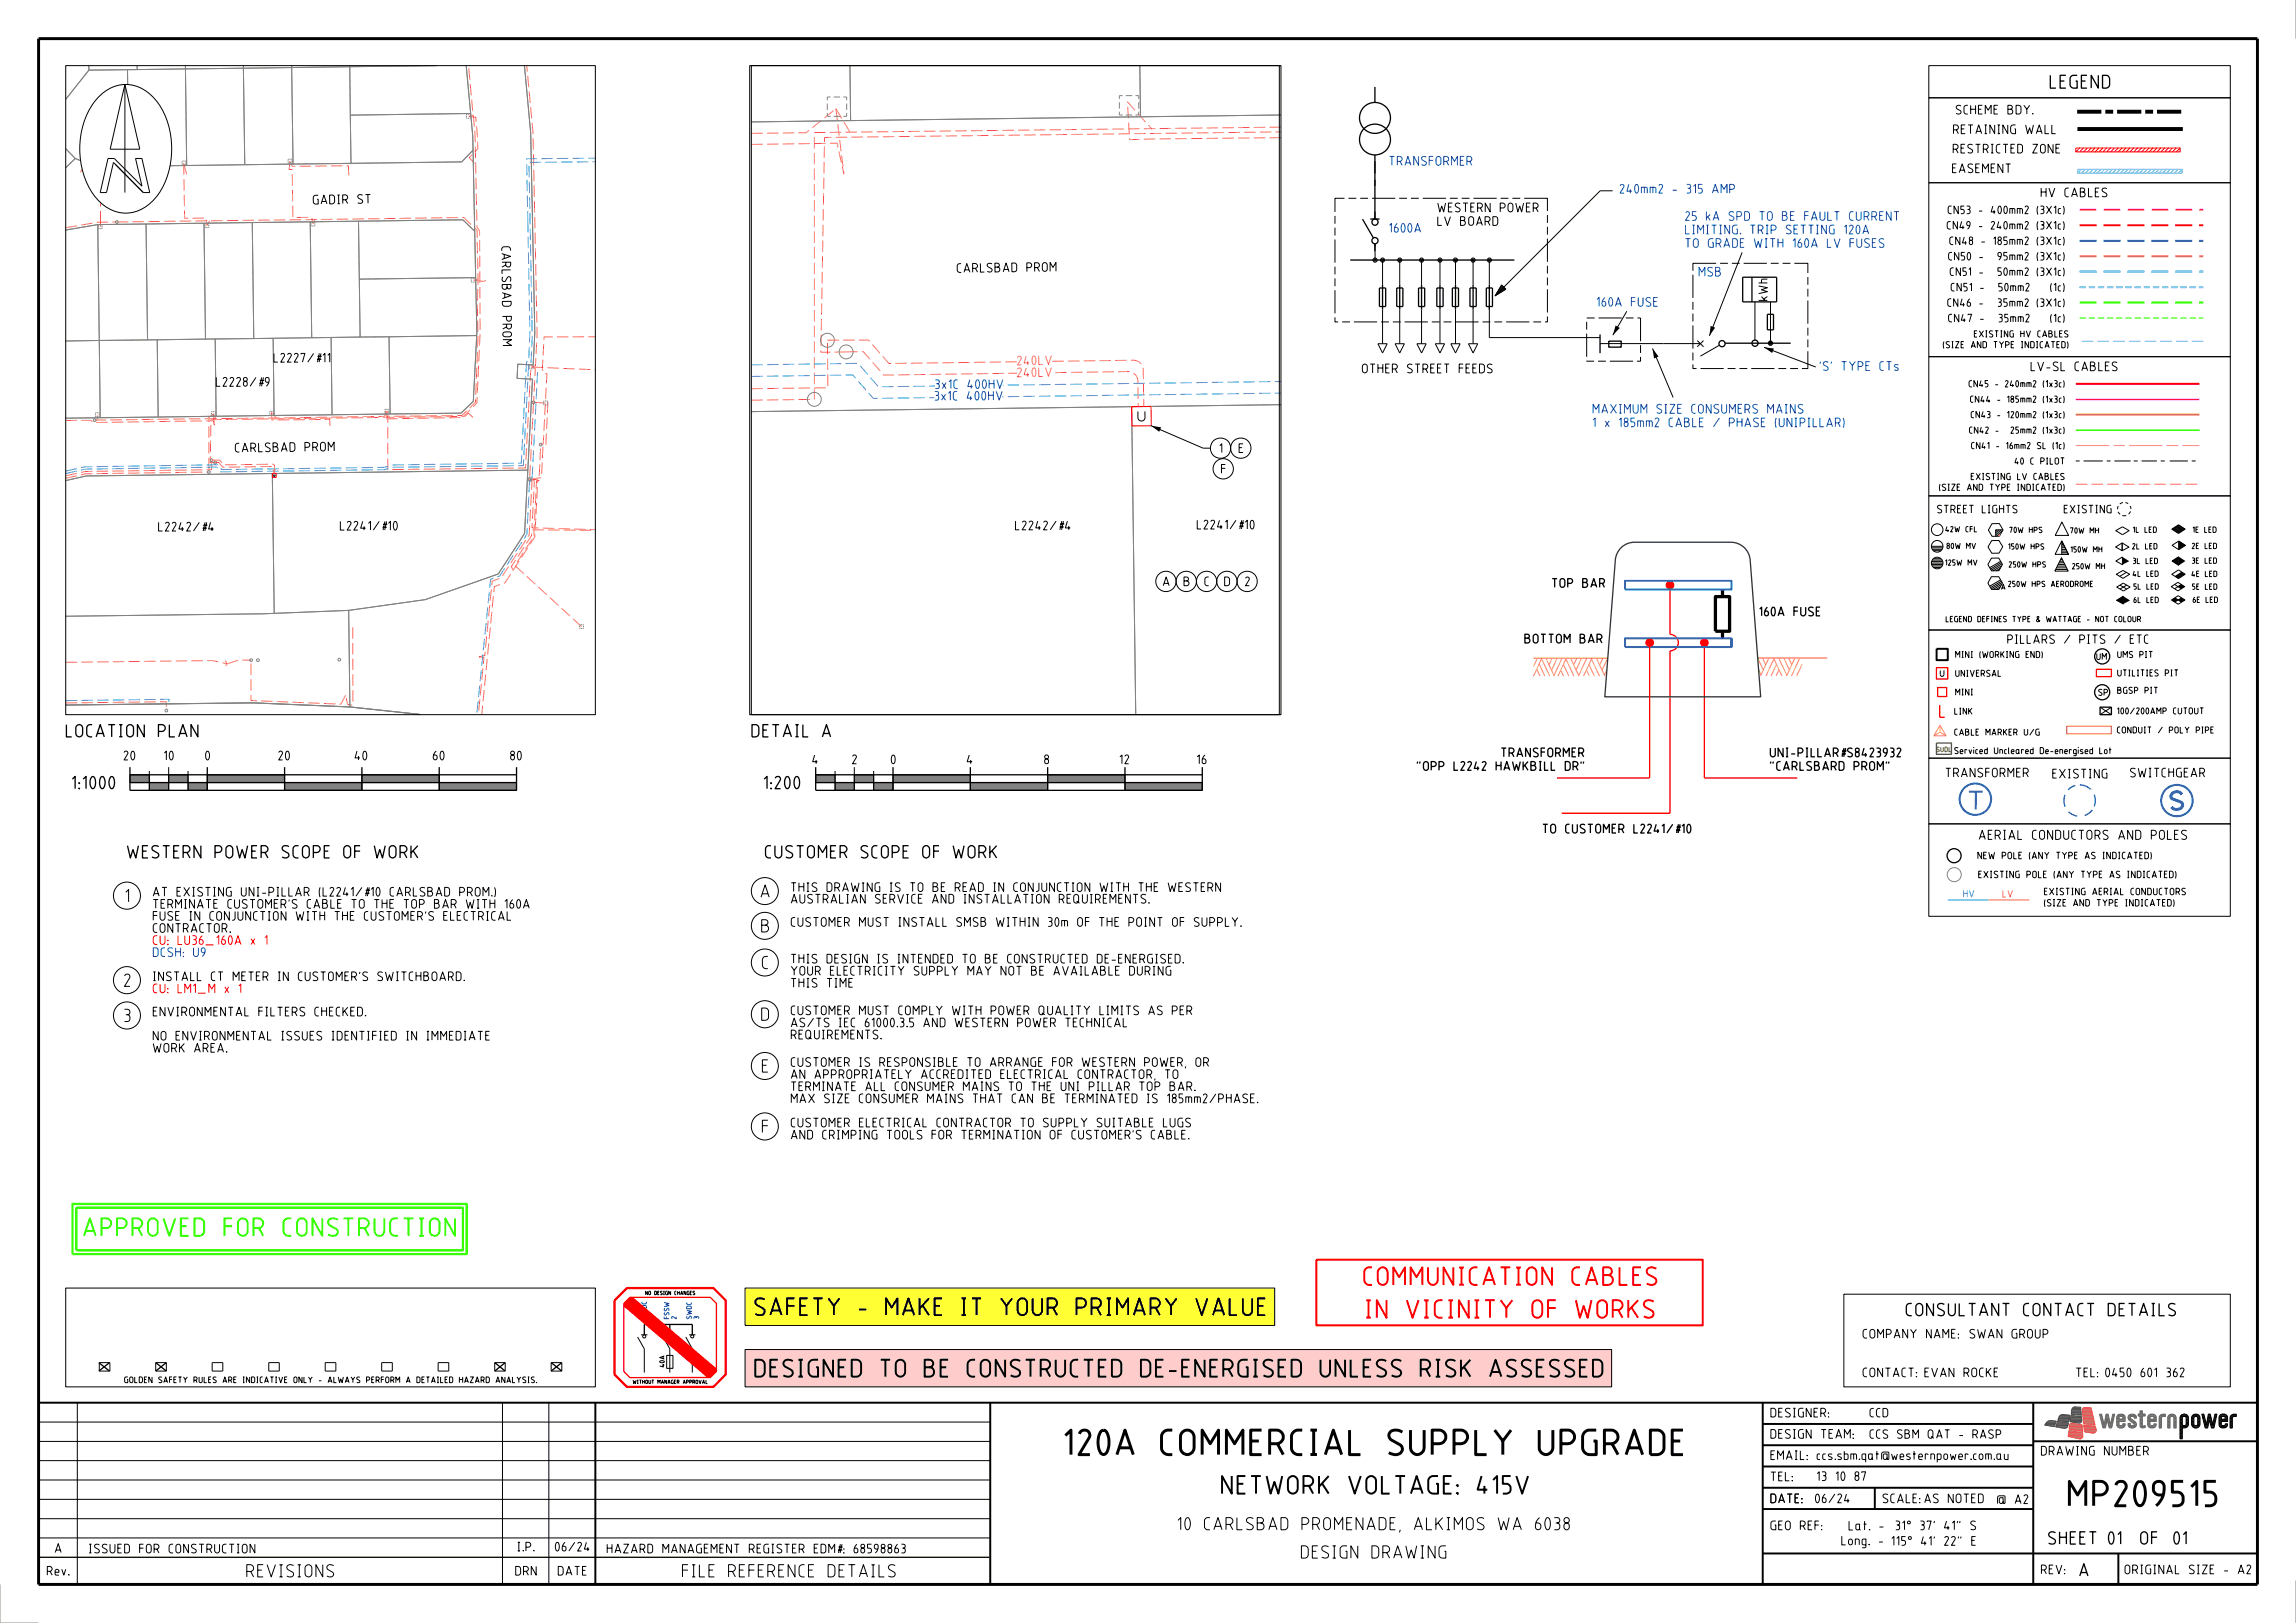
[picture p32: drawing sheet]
<svg xmlns="http://www.w3.org/2000/svg" width="594mm" height="420mm" viewBox="0 0 594 420" stroke-linecap="round" stroke-linejoin="round" font-family="sans-serif">
<defs><g id="words">
<g font-size="7">
<text x="272.4" y="376.7">120A COMMERCIAL SUPPLY UPGRADE</text>
<text x="532.5" y="390">MP209515</text>
</g>
<g font-size="5.1" fill="#03f">
<text x="509.1" y="209.7">T</text>
<text x="561.4" y="209.7">S</text>
</g>
<text font-size="5" fill="#3f0" x="21.5" y="320">APPROVED FOR CONSTRUCTION</text>
<g font-size="5" fill="#f00">
<text x="352.7" y="332.7">COMMUNICATION CABLES</text>
<text x="353.2" y="341.2">IN VICINITY OF WORKS</text>
</g>
<text font-size="5" x="298.5" y="386.7">NETWORK VOLTAGE: 415V</text>
<g font-size="4.8">
<text x="195.2" y="340.6">SAFETY - MAKE IT YOUR PRIMARY VALUE</text>
<text x="195.2" y="356.5">DESIGNED TO BE CONSTRUCTED DE-ENERGISED UNLESS RISK ASSESSED</text>
</g>
<text font-size="3.6" x="530.3" y="23">LEGEND</text>
<g font-size="3.5">
<text x="17" y="190.8">LOCATION PLAN</text>
<text x="194.4" y="190.8">DETAIL A</text>
<text x="18.6" y="204.3">1:1000</text>
<text x="197.5" y="204.3">1:200</text>
<text x="32.8" y="222.2">WESTERN POWER SCOPE OF WORK</text>
<text x="197.9" y="222.2">CUSTOMER SCOPE OF WORK</text>
<text x="32.4" y="233.5">1</text>
<text x="196.7" y="232.3">A</text>
<text x="196.9" y="241.3">B</text>
<text x="197.1" y="250.8">C</text>
<text x="32.1" y="255.4">2</text>
<text x="32.1" y="264.5">3</text>
<text x="196.9" y="264.2">D</text>
<text x="197.1" y="277.6">E</text>
<text x="197.1" y="293.2">F</text>
<text x="493" y="340.6">CONSULTANT CONTACT DETAILS</text>
<text x="289.9" y="396.1">10 CARLSBAD PROMENADE, ALKIMOS WA 6038</text>
<text x="529.9" y="399.7">SHEET</text>
<text x="545.3" y="399.7">01</text>
<text x="555.2" y="399.7">OF01</text>
<text x="321.1" y="403.4">DESIGN DRAWING</text>
<text x="537.9" y="408">A</text>
<text x="63.7" y="408.2">REVISIONS</text>
<text x="176.4" y="408.2">FILE REFERENCE DETAILS</text>
</g>
<text font-size="2.6" x="511.9" y="217.3">AERIAL CONDUCTORS AND POLES</text>
<g font-size="2.5">
<text x="506" y="29.6">SCHEME BDY.</text>
<text x="505.3" y="34.7">RETAINING WALL</text>
<text x="505.2" y="39.7">RESTRICTED ZONE</text>
<text x="505" y="44.8">EASEMENT</text>
<text x="80.9" y="52.9" transform="rotate(-1 80.9 52.9)">GA DI R</text>
<text x="92.5" y="52.8" transform="rotate(-1 92.5 52.8)">S T</text>
<text x="528" y="51.1">HV CABLES</text>
<text x="371.9" y="58.4">LV BOARD</text>
<text x="371.9" y="54.9">WESTERN POWER</text>
<text x="129.7" y="63.8" transform="rotate(89 129.7 63.8)">CA RLS B A D</text>
<text x="247.5" y="70.6" transform="rotate(-1 247.5 70.6)">CA RLS B A D</text>
<text x="265.6" y="70.4" transform="rotate(-1 265.6 70.4)">P ROM</text>
<text x="457.3" y="77.9" transform="rotate(-90 457.3 77.9)">kWh</text>
<text x="129.9" y="81.8" transform="rotate(89 129.9 81.8)">P ROM</text>
<text x="70.8" y="93.8">L2227/#11</text>
<text x="55.8" y="100.1">L2228/#9</text>
<text x="352.3" y="96.6">OTHER STREET FEEDS</text>
<text x="525.3" y="96.1">LV-SL CABLES</text>
<text x="60.8" y="117.1" transform="rotate(-1 60.8 117.1)">CA RLS B A D</text>
<text x="78.8" y="116.9" transform="rotate(-1 78.8 116.9)">P ROM</text>
<text x="315.5" y="117.2">1</text>
<text x="320.5" y="117.2">E</text>
<text x="315.9" y="122.6">F</text>
<text x="40.9" y="137.5">L2242/#4</text>
<text x="87.9" y="137.3">L2241/#10</text>
<text x="262.6" y="137.2">L2242/#4</text>
<text x="309.6" y="137">L2241/#10</text>
<text x="300.8" y="151.7">A</text>
<text x="306.2" y="151.7">B</text>
<text x="311.6" y="151.7">C</text>
<text x="316.7" y="151.7">D</text>
<text x="322.1" y="151.7">2</text>
<text x="401.5" y="152.1">TOP BAR</text>
<text x="455.1" y="159.5">160A FUSE</text>
<text x="394.4" y="166.5">BOTTOM BAR</text>
<text x="32" y="196.8">20</text>
<text x="42.4" y="196.8">10</text>
<text x="53.1" y="196.8">0</text>
<text x="72" y="196.8">20</text>
<text x="91.7" y="196.8">40</text>
<text x="112" y="196.8">60</text>
<text x="132" y="196.8">80</text>
<text x="210.1" y="197.8">4</text>
<text x="220.4" y="197.8">2</text>
<text x="230.5" y="197.8">0</text>
<text x="250.1" y="197.8">4</text>
<text x="270.1" y="197.8">8</text>
<text x="289.6" y="197.8">12</text>
<text x="309.6" y="197.8">16</text>
<text x="388.3" y="196">TRANSFORMER</text>
<text x="457.9" y="196">UNI-PILLAR#S8423932</text>
<text x="366.5" y="199.5">&quot;OPP L2242 HAWKBILL DR&quot;</text>
<text x="457.9" y="199.5">&quot;CARLSBARD PROM&quot;</text>
<text x="503.3" y="201.2">TRANSFORMER</text>
<text x="530.9" y="201.4">EXISTING</text>
<text x="550.1" y="201.2">SWITCHGEAR</text>
<text x="399.1" y="215.7">TO CUSTOMER L2241/#10</text>
<text x="39.5" y="232">AT EXISTING UNI-PILLAR (L2241/#10 CARLSBAD PROM.)</text>
<text x="204.6" y="233.8">AUSTRALIAN SERVICE AND INSTALLATION REQUIREMENTS.</text>
<text x="204.6" y="230.8">THIS DRAWING IS TO BE READ IN CONJUNCTION WITH THE WESTERN</text>
<text x="39.5" y="238.3">FUSE IN CONJUNCTION WITH THE CUSTOMER'S ELECTRICAL</text>
<text x="39.5" y="235.2">TERMINATE CUSTOMER'S CABLE TO THE TOP BAR WITH 160A</text>
<text x="204.6" y="239.8">CUSTOMER MUST INSTALL SMSB WITHIN 30m OF THE POINT OF SUPPLY.</text>
<text x="39.5" y="241.4">CONTRACTOR.</text>
<text x="204.6" y="249.3">THIS DESIGN IS INTENDED TO BE CONSTRUCTED DE-ENERGISED.</text>
<text x="39.5" y="253.9">INSTALL CT METER IN CUSTOMER'S SWITCHBOARD.</text>
<text x="204.6" y="255.6">THIS TIME</text>
<text x="204.6" y="252.5">YOUR ELECTRICITY SUPPLY MAY NOT BE AVAILABLE DURING</text>
<text x="39.5" y="263">ENVIRONMENTAL FILTERS CHECKED.</text>
<text x="204.6" y="262.7">CUSTOMER MUST COMPLY WITH POWER QUALITY LIMITS AS PER</text>
<text x="39.5" y="269.3">NO ENVIRONMENTAL ISSUES IDENTIFIED IN IMMEDIATE</text>
<text x="204.6" y="269">REQUIREMENTS.</text>
<text x="204.6" y="265.8">AS/TS IEC 61000.3.5 AND WESTERN POWER TECHNICAL</text>
<text x="39.5" y="272.4">WORK AREA.</text>
<text x="204.6" y="279.2">AN APPROPRIATELY ACCREDITED ELECTRICAL CONTRACTOR, TO</text>
<text x="204.6" y="276.1">CUSTOMER IS RESPONSIBLE TO ARRANGE FOR WESTERN POWER, OR</text>
<text x="204.6" y="285.5">MAX SIZE CONSUMER MAINS THAT CAN BE TERMINATED IS 185mm2/PHASE.</text>
<text x="204.6" y="282.4">TERMINATE ALL CONSUMER MAINS TO THE UNI PILLAR TOP BAR.</text>
<text x="204.6" y="291.7">CUSTOMER ELECTRICAL CONTRACTOR TO SUPPLY SUITABLE LUGS</text>
<text x="204.6" y="294.9">AND CRIMPING TOOLS FOR TERMINATION OF CUSTOMER'S CABLE.</text>
<text x="481.9" y="346.4">COMPANY NAME: SWAN GROUP</text>
<text x="481.9" y="356.4">CONTACT:EVAN ROCKE</text>
<text x="537" y="356.4">TEL:0450 601 362</text>
<text x="458" y="366.8">DESIGNER:</text>
<text x="458" y="377.8">EMAIL:ccs.sbm.qat@westernpower.com.au</text>
<text x="458" y="372.3">DESIGN TEAM:</text>
<text x="528" y="376.7">DRAWING NUMBER</text>
<text x="458" y="383.3">TEL:</text>
<text x="470" y="383.2">13 10 87</text>
<text x="458" y="389">DATE: 06/24</text>
<text x="458" y="389">DATE:</text>
<text x="487" y="389">SCALE:</text>
<text x="497.8" y="389">AS NOTED</text>
<text x="516.6" y="389.2">@ A2</text>
<text x="458" y="396">GEO REF:</text>
<text x="14.2" y="401.9">A</text>
<text x="23" y="402">ISSUED FOR CONSTRUCTION</text>
<text x="133.8" y="401.5">I.P.</text>
<text x="143.6" y="401.5">06/24</text>
<text x="157" y="402">HAZARD MANAGEMENT REGISTER EDM#: 68598863</text>
<text x="476.4" y="399.9">Long. -115° 41' 22&quot; E</text>
<text x="478.2" y="396">Lat. -31° 37' 41&quot; S</text>
<text x="12.1" y="407.7">Rev.</text>
<text x="133.3" y="407.7">DRN</text>
<text x="144.3" y="407.7">DATE</text>
<text x="528" y="407.4">REV:</text>
<text x="549.6" y="407.4">ORIGINAL SIZE - A2</text>
</g>
<g font-size="2.5" fill="#0028fa">
<text x="359.4" y="42.9">TRANSFORMER</text>
<text x="419" y="50.1">240mm2 - 315 AMP</text>
<text x="436" y="57.1">25 kA SPD TO BE FAULT CURRENT</text>
<text x="359.4" y="60.2">1600A</text>
<text x="436" y="64.1">TO GRADE WITH 160A LV FUSES</text>
<text x="436" y="60.6">LIMITING. TRIP SETTING 120A</text>
<text x="439.4" y="71.6">MSB</text>
<text x="413.1" y="79.4">160A FUSE</text>
<text x="470.7" y="96">'S' TYPE CTs</text>
<text x="241.9" y="100.7">3x1C 400HV</text>
<text x="241.7" y="103.7">3x1C 400HV</text>
<text x="412" y="107">MAXIMUM SIZE CONSUMERS MAINS</text>
<text x="412" y="110.5">1 x 185mm2 CABLE / PHASE (UNIPILLAR)</text>
<text x="39.5" y="247.7">DCSH: U9</text>
</g>
<g font-size="2.5" fill="#f66">
<text x="263.1" y="94.6" transform="rotate(-1 263.1 94.6)">2</text>
<text x="264.9" y="94.5" transform="rotate(-1 264.9 94.5)">4</text>
<text x="266.9" y="94.5" transform="rotate(-1 266.9 94.5)">0 LV</text>
<text x="263.1" y="97.6" transform="rotate(-1 263.1 97.6)">2</text>
<text x="264.9" y="97.6" transform="rotate(-1 264.9 97.6)">4</text>
<text x="266.9" y="97.6" transform="rotate(-1 266.9 97.6)">0 LV</text>
</g>
<g font-size="2.5" fill="#f00">
<text x="39.5" y="244.5">CU: LU36_160A x 1</text>
<text x="39.5" y="257">CU: LM1_M x 1</text>
</g>
<g font-size="2.4">
<text x="519.3" y="166.6">PILLARS / PITS / ETC</text>
<text x="483.7" y="366.8">CCD</text>
<text x="483.7" y="372.3">CCS SBM QAT - RASP</text>
</g>
<g font-size="2.2">
<text x="503.7" y="59.4">CN49 - 240mm2 (3X1c)</text>
<text x="503.9" y="55.4">CN53 - 400mm2 (3X1c)</text>
<text x="504.3" y="63.4">CN48 - 185mm2 (3X1c)</text>
<text x="504" y="67.4">CN50 -</text>
<text x="504.4" y="71.4">CN51 -</text>
<text x="515.5" y="67.4">95mm2 (3X1c)</text>
<text x="515.8" y="71.4">50mm2 (3X1c)</text>
<text x="504.7" y="75.4">CN51 -</text>
<text x="516.9" y="75.4">50mm2</text>
<text x="530.2" y="75.4">(1c)</text>
<text x="503.8" y="79.4">CN46 -</text>
<text x="504" y="83.4">CN47 -</text>
<text x="515.4" y="79.4">35mm2 (3X1c)</text>
<text x="516.5" y="83.4">35mm2</text>
<text x="530.1" y="83.4">(1c)</text>
<text x="501.1" y="132.8">STREET LIGHTS</text>
<text x="533.9" y="132.8">EXISTING</text>
</g>
<g font-size="1.9">
<text x="511.6" y="222.3">NEW POLE (ANY TYPE AS INDICATED)</text>
<text x="511.8" y="227.2">EXISTING POLE (ANY TYPE AS INDICATED)</text>
<text x="528.8" y="231.6">EXISTING AERIAL CONDUCTORS</text>
<text x="528.8" y="234.6">(SIZE AND TYPE INDICATED)</text>
</g>
<text font-size="1.9" fill="#39f" x="507.9" y="232.2">HV</text>
<text font-size="1.9" fill="#f66" x="518.1" y="232.2">LV</text>
<g font-size="1.8">
<text x="510.7" y="87.3">EXISTING HV CABLES</text>
<text x="502.7" y="90.1">(SIZE AND TYPE INDICATED)</text>
<text x="509.3" y="100.2">CN45 - 240mm2 (1x3c)</text>
<text x="509.7" y="104.2">CN44 - 185mm2 (1x3c)</text>
<text x="509.4" y="112.2">CN42 -</text>
<text x="509.9" y="108.2">CN43 - 120mm2 (1x3c)</text>
<text x="519.1" y="112.2">25mm2 (1x3c)</text>
<text x="510" y="116.2">CN41 - 16mm2 SL (1c)</text>
<text x="509.9" y="124.2">EXISTING LV CABLES</text>
<text x="521.2" y="120.2">40 C PILOT</text>
<text x="501.7" y="127">(SIZE AND TYPE INDICATED)</text>
<text x="505.9" y="170.3">MINI (WORKING END)</text>
<text x="542.4" y="170.8">UM</text>
<text x="547.8" y="170.3">UMS PIT</text>
<text x="505.9" y="180">MINI</text>
<text x="505.9" y="175.1">UNIVERSAL</text>
<text x="547.8" y="175">UTILITIES PIT</text>
<text x="547.8" y="179.5">BGSP PIT</text>
<text x="505.6" y="184.9">LINK</text>
<text x="542.9" y="180">SP</text>
<text x="547.7" y="184.8">100/200AMP CUTOUT</text>
<text x="505.6" y="190.3">CABLE MARKER U/G</text>
<text x="547.7" y="189.8">CONDUIT / POLY PIPE</text>
<text x="505.6" y="195.1">Serviced Uncleared De-energised Lot</text>
</g>
<g font-size="1.6">
<text x="503.3" y="137.7">42W CFL</text>
<text x="519.9" y="137.9">70W HPS</text>
<text x="551.8" y="137.9">1L LED</text>
<text x="567.2" y="137.9">1E LED</text>
<text x="503.6" y="142">80W MV</text>
<text x="519.6" y="142.2">150W HPS</text>
<text x="535.6" y="138.1">70W MH</text>
<text x="535.7" y="142.9">150W MH</text>
<text x="551.6" y="142.1">2L LED</text>
<text x="567.1" y="142.1">2E LED</text>
<text x="503.2" y="146.4">125W MV</text>
<text x="519.7" y="146.8">250W HPS</text>
<text x="536.1" y="147.3">250W MH</text>
<text x="551.8" y="149.2">4L LED</text>
<text x="551.8" y="145.9">3L LED</text>
<text x="567" y="149.3">4E LED</text>
<text x="567.1" y="145.9">3E LED</text>
<text x="517.7" y="152.6">A</text>
<text x="519.5" y="151.9">250W HPS AERODROME</text>
<text x="552" y="152.6">5L LED</text>
<text x="567.1" y="152.6">5E LED</text>
<text x="567.3" y="156">6E LED</text>
<text x="503.4" y="161">LEGEND DEFINES TYPE &amp; WATTAGE - NOT COLOUR</text>
<text x="552" y="156">6L LED</text>
<text x="32.2" y="357.9">GOLDEN SAFETY RULES ARE INDICATIVE ONLY - ALWAYS PERFORM A DETAILED HAZARD ANALYSIS.</text>
</g>
<text font-size="1.3" fill="#329932" x="501" y="194.6">SUDL</text>
<g font-size="1.3" fill="#0028fa">
<text x="167.3" y="341.1" transform="rotate(-90 167.3 341.1)">SWDC</text>
<text x="169.2" y="341.1" transform="rotate(-90 169.2 341.1)">1</text>
<text x="173.1" y="341.3" transform="rotate(-90 173.1 341.3)">FSSW</text>
<text x="175" y="341.3" transform="rotate(-90 175 341.3)">2</text>
<text x="178.9" y="341.3" transform="rotate(-90 178.9 341.3)">SWDC</text>
<text x="180.8" y="341.3" transform="rotate(-90 180.8 341.3)">3</text>
</g>
<text font-size="1.3" x="171.9" y="353.8" transform="rotate(-90 171.9 353.8)">40A</text>
<g font-size="1">
<text x="167" y="335.1">NO DESIGN CHANGES</text>
<text x="163.7" y="358.1">WITHOUT MANAGER APPROVAL</text>
</g>
</g></defs>
<path d="M17 333.3h137v25.6h-137zM25.7 352.6h2.7v2.2h-2.7zM40.3 352.6h2.7v2.2h-2.7zM54.9 352.6h2.7v2.2h-2.7zM69.5 352.6h2.7v2.2h-2.7zM84.1 352.6h2.8v2.2h-2.8zM98.7 352.6h2.8v2.2h-2.8zM113.3 352.6h2.8v2.2h-2.8zM128 352.6h2.7v2.2h-2.7zM142.6 352.6h2.7v2.2h-2.7z" fill="none" stroke="#000" stroke-width=".26"/>
<path d="M53.6 200.5h20v2h-20z" fill="#828282"/>
<path d="M53.6 200.5h20v2h-20z" fill="none" stroke="#000" stroke-width=".26"/>
<path d="M73.6 202.5h20v2h-20z" fill="#828282"/>
<path d="M73.6 202.5h20v2h-20z" fill="none" stroke="#000" stroke-width=".26"/>
<path d="M93.6 200.5h20v2h-20z" fill="#828282"/>
<path d="M93.6 200.5h20v2h-20z" fill="none" stroke="#000" stroke-width=".26"/>
<path d="M113.6 202.5h20v2h-20z" fill="#828282"/>
<path d="M113.6 202.5h20v2h-20z" fill="none" stroke="#000" stroke-width=".26"/>
<path d="M48.6 202.5h5v2h-5z" fill="#828282"/>
<path d="M48.6 202.5h5v2h-5z" fill="none" stroke="#000" stroke-width=".26"/>
<path d="M43.6 200.5h5v2h-5z" fill="#828282"/>
<path d="M43.6 200.5h5v2h-5z" fill="none" stroke="#000" stroke-width=".26"/>
<path d="M38.6 202.5h5v2h-5z" fill="#828282"/>
<path d="M38.6 202.5h5v2h-5z" fill="none" stroke="#000" stroke-width=".26"/>
<path d="M33.6 200.5h5v2h-5z" fill="#828282"/>
<path d="M33.6 200.5h5v2h-5zM179.1 349.1v6.1" fill="none" stroke="#000" stroke-width=".26"/>
<path d="M166.7 342.7h12.4" fill="none" stroke="#000" stroke-width=".34"/>
<path d="M231 200.5h20v2h-20z" fill="#828282"/>
<path d="M231 200.5h20v2h-20z" fill="none" stroke="#000" stroke-width=".26"/>
<path d="M251 202.5h20v2h-20z" fill="#828282"/>
<path d="M251 202.5h20v2h-20z" fill="none" stroke="#000" stroke-width=".26"/>
<path d="M271 200.5h20v2h-20z" fill="#828282"/>
<path d="M271 200.5h20v2h-20z" fill="none" stroke="#000" stroke-width=".26"/>
<path d="M291 202.5h20v2h-20z" fill="#828282"/>
<path d="M291 202.5h20v2h-20z" fill="none" stroke="#000" stroke-width=".26"/>
<path d="M226 202.5h5v2h-5z" fill="#828282"/>
<path d="M226 202.5h5v2h-5z" fill="none" stroke="#000" stroke-width=".26"/>
<path d="M221 200.5h5v2h-5z" fill="#828282"/>
<path d="M221 200.5h5v2h-5z" fill="none" stroke="#000" stroke-width=".26"/>
<path d="M216 202.5h5v2h-5z" fill="#828282"/>
<path d="M216 202.5h5v2h-5z" fill="none" stroke="#000" stroke-width=".26"/>
<path d="M211 200.5h5v2h-5z" fill="#828282"/>
<path d="M296.2 106.5v1.5a.92 .92 0 0 1-.9 1 .92 .92 0 0 1-.9-.9v-1.6M70.8 122.8l.2 .5 .2-.5M38.6 199.5v5M43.6 198.5v6M48.6 199.5v5M211 200.5h5v2h-5zM477 334.9h100v24h-100z" fill="none" stroke="#000" stroke-width=".26"/>
<g fill="none" stroke="#f66" stroke-width=".26" stroke-dasharray="3 1.1" stroke-linecap="butt">
<path d="M121.3 30.1l1.8 .3 .5 8.1-2.2 2.3 1.4 1.5M121.3 30.1l1.1-.3M194.4 37.4l22.2-.3 1.7 8M194.4 34.5l14.2-.2 7.7-6.2M216.3 28.1l3.6 6.1M216.3 28.1l2 17M291.7 26.3l6.3 7.1M331.4 32.9l-120.7 1.4v69M331.4 35.6l-39.2 .5-.5-9.8M17 58.9l8.2-1.4 5-.1M20.8 44.6l1.1-2 2.5 1.1h.8l1.6 .6h5.1l.9-1.8M26 58.7v-1.2"/>
<path d="M26 57.5v-13.8l6.9-.1-.1-1.1M30.2 57.4l89.8-1.1 3.4 3.3 .3 12.6-.2 7 .1 8.1-.6 16.8-3.5 3.4-19.5 .3-.2-1.3M47.5 42.3l1 3.6M47.5 42.3l.3 14.2 5.6-.1 .2 1.9M53.6 58.3l.6-1.2M75 41.8l-.2 2.1h.8l.2 12.4h4.8l.4 1.6M81 57.9l.4-1.1M90.2 45.4l-.1-2.5-14.5 .2-.6-1.3M122.5 72.5l1.2-.3M125.7 72.5l-.5 .3-2.7-.3M137.6 95l.9-.4 .5-8.2-1.1-52-1.6-17.4M137.6 95l16.4 .7"/>
<path d="M137.6 95l.9 .3-.5 8.8M214.1 88h10.6l5.3 6.1 63.2-.9a2.5 2.5 0 0 1 2.6 2.5l.1 9.5M218.9 91.1l-6.5 .1 .9-55.6 118.1-1.5M218.9 91.1l4.4-.1 5.3 6.1 63.3-1a2.51 2.51 0 0 1 2.5 2.5l.1 6.6M17 108.8h6.6l.4 .5 31.2-.4 .4 1.6M24.5 108.7l29.1-.3 1.6-1.3M25.2 107.5v1.2M54.7 119.1h2.1l1.1 1.2 12.7-.2 .2 .1 .2 .4 .1 1.9M55.2 107.1l.7 1.2M55.2 107.1l.4 3.4M55.7 119.7h-1.3l.2-11.1 65.3-.8 3.5-3.5 .8-18.2-.1-26.4-.7-.9-.5-23.7-1.7-18.1M55.7 119.7h.9l1 1.2 12.7-.2 .5 .5v1.3"/>
<path d="M70.2 106.7l1.3 1.5M85.4 110.2l-.1-1.7-15 .2-.1-2M99.8 106.5l-.3 1.3-45.5 .6v13.7M100.3 106.5v15l35.7-.4 1.4-26M122.3 108l-1.1-1.1-1.2 1.1-20.2 .4v-1.9M138 104.1l-1 19.9M139.9 115.1l.6-.3 .6-10.5M141.1 104.3l-3.1-.2M194.4 103.6l16.3-.3M194.4 100.6l19.8-.3-.1-12.3M17 123.8l5.2-1.2 31.8-.5M17 123.1l5.1-1.1 32.7-.5-.1-2.4"/>
<path d="M137 124l2.1 .1-.7 14.8-7.7 11.9-2.8 1-3.3 33.1M137 124l.6 .8-.7 13.6-7.3 11.2-2.3 .8-1.9 19.2-1.5 .4M137 124l1.3 .5-.7 12.1 16.4 .5M137 124l3.1-.4 .4-8.1 .7-.2 .6-11.8-.7-.4 .4-6.4h-.6v-.6l-.6-.4 .5-8.5h13.2M132.8 147.5l-.5-.9 5.2-8 .1-1.5 16.4 .1M17 171.4l38-.5 3.8 .9M58.8 171.8l2.8-1h3.3M89.4 179.9l-1.2 2.3-23.3-.9v-10.5M91.3 162.3v20.2l-1.4-.2-.5-2.4M123.9 170l1.3 .2-1.4 14.7M150.5 162.2l-17.3-15.9 5-7.6 .6-14.3h.7l.4-9.3M17 181.9l26-.3v2.3"/>
</g>
<g fill="none" stroke="#828282" stroke-width=".26">
<path d="M23 17v1.2l12.5-.2v-1v1l12.5-.2v-.8v.8l15-.1v-.7v.7l12.5-.2v-.5v.5l15-.2v-.3v.3l22.5-.3-22.5 .3 .1 12.5 31.2-.4-1.2-12.4 1.7 18.3 1.1 50.8-1 17.8-3.1 3-102.3 1.3 8.9-.1-.2-20-8.7 .1 8.7-.1-.4-30-8.3 1.4 8.3-1.4 94.5-1.2 3 2.9-.4-20.9-2.9 3-94.9 1.2-5.1-2.1-2.5 2.4 2.5-2.4-2.5-2.5 2.5 2.5 5.1 2.1 8.7-.1-.3-25-10 .2-6 7.5 6-7.5zM33 18l15-.2 .3 25-15 .2zM48 17.8l15-.1 .3 24.9-15 .2zM63 17.7l12.5-.2 .3 25-12.5 .1zM75.5 17.5l15-.2 .3 25-15 .2zM90.6 29.8l31.2-.4 .5 5.9 .1 3.6-2.9 3-28.7 .4zM120.7 29.9v.4M120.7 30.4l.2 .2M120.9 29.6l-.2 .2M121 29.6h.4M121 30.6h.4M121.5 29.6l.2 .2"/>
<path d="M121.7 29.9v.4M121.7 30.4l-.2 .2M214 26.8v1.7M214 29.3v.8h.9M214.9 25.1h-.9v.8M215.7 25.1h1.6M215.7 30.1h1.6M218.2 25.1h.8v.8M219 26.8v1.7M219 29.3v.8h-.8M289.6 26.4v1.7M289.6 28.9v.9h.8"/>
<path d="M290.4 24.7h-.8v.9M291.3 24.7h1.6M291.3 29.8h1.6M293.8 24.7h.8v.9M294.6 26.4v1.7M294.6 28.9v.9h-.8M331.4 29.8l-137 1.8 25.7-.4-.2-14.2 .2 14.2 75-1-.2-13.2 .2 13.2M25.3 58.1l12.5-.1 .4 30-12.5 .1zM25.4 58.5v.3M25.4 59l.2 .2M25.6 58.2l-.2 .1M25.8 58.2h.3"/>
<path d="M25.8 59.2h.3M26.2 58.2l.2 .1M26.4 58.5v.3M26.4 59l-.2 .2M32.2 42.2v.4M32.2 42.8l.2 .1M32.4 41.9l-.2 .2M32.6 41.9h.3M32.6 42.9h.3M33.1 41.9l.2 .2M33.3 42.2v.4M33.3 42.8l-.2 .1"/>
<path d="M37.8 58l15-.2 .4 30-15 .2zM47.1 42v.4M47.1 42.5l.1 .2M47.2 41.7l-.1 .1M47.4 41.7h.4M47.4 42.7h.4M47.9 41.7l.2 .1M48.1 42v.4M48.1 42.5l-.2 .2M52.8 57.8l12.5-.2 .4 30-12.5 .2zM53 58.2v.4M53 58.7l.2 .2"/>
<path d="M53.2 57.9l-.2 .1M53.3 57.9h.4M53.3 58.9h.4M53.8 57.9l.2 .1M54 58.2v.4M54 58.7l-.2 .2M65.3 57.6l15-.2 .3 30-14.9 .2zM74.5 41.5v.4M74.5 42l.2 .2M74.7 41.2l-.2 .2M74.9 41.2h.3M74.9 42.2h.3"/>
<path d="M75.4 41.2l.1 .2M75.5 41.5v.4M75.5 42l-.1 .2M80.3 57.4l12.4-.2 .5 30-12.6 .2zM80.5 57.8v.3M80.5 58.3l.1 .2M80.6 57.4l-.1 .2M80.8 57.4h.3M80.8 58.5h.3M81.3 57.4l.2 .2M81.5 57.8v.3M81.5 58.3l-.2 .2"/>
<path d="M92.7 57.2l27.1-.3 3 2.9 .2 12-30 .4zM93 72.2l30-.4 .3 15-30.1 .4zM121.9 72.3v.4M121.9 72.8l.2 .2M122.1 72l-.2 .2M122.3 72h.3M122.3 73h.3M122.8 72l.1 .2M122.9 72.3v.4M122.9 72.8l-.1 .2M25.7 88.1l15-.2 .2 20-15 .2zM40.7 87.9l15-.2 .2 20-15 .2z"/>
<path d="M55.7 87.7l15-.2 .2 20-15 .2zM70.7 87.5l15-.2 .2 20-15 .2zM85.7 87.3l14.9-.1 .3 19.9-15 .2zM100.6 87.2l22.7-.4-.9 17.1-3.1 3-18.4 .2zM136.9 94.8v.3M136.9 95.3l.2 .1M137.1 94.5l-.2 .1M137.3 94.5h.3M137.3 95.4h.3M137.8 94.5l.1 .1M137.9 94.8v.3M137.9 95.3l-.1 .1"/>
<path d="M24.7 107.2v.3M24.7 107.7l.2 .1M24.9 106.8l-.2 .2M25 106.8h.4M25 107.8h.4M25.5 106.8l.2 .2M25.7 107.2v.3M25.7 107.7l-.2 .1M54.7 106.8v.4M54.7 107.3l.2 .2M54.9 106.5l-.2 .2M55 106.5h.4"/>
<path d="M55 107.5h.4M55.6 106.5l.1 .2M55.7 106.8v.4M55.7 107.3l-.1 .2M69.8 106.8v.3M69.8 107.3l.2 .1M70 106.5l-.2 .1M70.2 106.5h.3M70.2 107.4h.3M70.7 106.5l.1 .1M70.8 106.8v.3M70.8 107.3l-.1 .1"/>
<path d="M99.6 106.3v.3M99.6 106.8l.2 .1M99.8 105.9l-.2 .2M99.9 105.9h.4M99.9 106.9h.4M100.4 105.9l.2 .2M100.6 106.3v.3M100.6 106.8l-.2 .1M140.7 104.1v.3M140.7 104.6l.1 .2M140.8 103.8l-.1 .1M141 103.8h.3"/>
<path d="M141 104.8h.3M141.5 103.8l.1 .1M141.6 104.1v.3M141.6 104.6l-.1 .2M194.4 106.5l137-1.8-38.6 .6 1 79.6-1-79.6zM17 124.4l5.3-1.2 114.3-1.5 1.2-23.6-4-.2 .1-3.7 4 .2 .5-8.1-1.1-51.9-1.6-17.4 1.6 17.4 1.1 51.9-.5 8.1-4-.2-.1 3.7 4 .2-2.1 40-6.8 10.4-18.9 6.7-19.8 2.8 .3 24.9 18.3 2-18.3-2-25-1-48.5 .5 48.5-.5 25 1-.3-24.9-22.1 .8-51.1 .7 53.9-.8-.5-36.2-48.1 .7zM70.4 122.5l66.2-.8-.9 16.4-6.8 10.4-18.9 6.7-19.8 2.8-19.3 .7zM136.5 123.8v.4M136.5 124.3l.2 .2M136.7 123.5l-.2 .2M136.8 123.5h.4M136.8 124.5h.4"/>
<path d="M137.4 123.5l.1 .2M137.5 123.8v.4M137.5 124.3l-.1 .2M150 162v.3M150 162.5l.1 .1M150.1 161.7l-.1 .1M150.3 161.7h.3M150.3 162.6h.3M150.8 161.7l.2 .1M151 162v.3M151 162.5l-.2 .1M17 182.5l48.5-.6 25 1.1 18.2 1.9"/>
<circle cx="30.3" cy="57.5" r=".37"/>
<circle cx="214.1" cy="88.1" r="1.81"/>
<circle cx="218.9" cy="91.1" r="1.8"/>
<circle cx="24.5" cy="108.7" r=".36"/>
<circle cx="54.7" cy="119.1" r=".36"/>
<circle cx="55.7" cy="119.7" r=".37"/>
<circle cx="138" cy="104.1" r=".36"/>
<circle cx="139.9" cy="115.1" r=".36"/>
<circle cx="210.7" cy="103.3" r="1.8"/>
<circle cx="54" cy="122.1" r=".36"/>
<circle cx="137" cy="124" r=".36"/>
<circle cx="65" cy="170.8" r=".36"/>
<circle cx="66.7" cy="170.8" r=".36"/>
<circle cx="87.8" cy="170.7" r=".36"/>
<circle cx="43" cy="183.9" r=".36"/>
</g>
<path d="M136.6 57.6l-.4-16.5 17.8-.2M137.6 82.5l-.8-40.5 17.2-.1M139.1 96.3l-1.4 27.8-.7 .7-.7 13.5-7 10.8-2.4 .8-3.6 35M194.4 97.4l26.2-.4 5.3 6.1 105.5-1.4M194.4 94.4l27.6-.4 5.3 6.1 104.1-1.4M17 122.5l5-1.1 34.1-.5 1 1.2 42.3-.6 2.3-.6 33.7-.4 1.4-26.4 .6-.1 .3-6.5-.1-5M17 121.9l4.9-1.1 34.4-.5 1.1 1.2 41.9-.6 2.3-.6 33.3-.4 1.3-26.3 .6-.1 .3-7.5-.5-28.4M17 181.3l26.7-.3v1.6" fill="none" stroke="#39f" stroke-width=".26" stroke-dasharray="3 1.1" stroke-linecap="butt"/>
<path d="M137.6 95l-.2 .1M99.8 106.5h.5M136.9 124h.1M58.3 171l.5 .8-.5 .5M123.9 170l.2 .2" fill="none" stroke="#f66" stroke-width=".26"/>
<path d="M292.8 105.3l5-.1 .1 5h-5.1zM70.4 122.5h1.1v1h-1z" fill="none" stroke="#f00" stroke-width=".26"/>
<path d="M33.6 198.5v6h100v-6M53.6 198.5v6M73.6 198.5v6M93.6 198.5v6M113.6 198.5v6M33.6 200.5h100M33.6 202.5h100" fill="none" stroke="#000" stroke-width=".34"/>
<path d="M192.8 333.3h137v9.7h-137z" fill="#ff3"/>
<path d="M192.8 333.3h137v9.7h-137z" fill="none" stroke="#000" stroke-width=".26"/>
<path d="M192.8 349.2h224.1v9.7h-224.1z" fill="#fcc"/>
<g fill="none" stroke="#000" stroke-width=".26">
<path d="M499 17h78v8.3h-78zM499 25.3h78v22h-78zM216 199.5v5M221 198.5v6M226 199.5v5M165 346l1.7 3.1v6.1M165.9 345.4h1.6M171.6 346l1.7 3.1v6.1M172.5 350.7h1.6v3.4h-1.6zM172.5 345.4h1.6M177.4 346l1.7 3.1M178.3 345.4h1.6"/>
<path d="M192.8 349.2h224.1v9.7h-224.1zM10 368h246.2M10 373h246.2M10 378h246.2M20 363v47M130 363v47M142 363v47M564 372.2h.6M564 372h.6M564 371.7h.6M564 371.6h.6M564 371.4h.6"/>
<path d="M564 371.1h.6M564 371h.6M564 370.8h.6M564 370.5h.6M564 370.4h.6M564 370.2h.6M564 369.9h.6M564 369.8h.6M564 369.6h.6M564 369.3h1.7M564 369.2h2M564 369h2.1"/>
<path d="M564 368.7h.7M564 368.6h.6M564 368.4h.6M564 368.1h.6M564 368h.6M564 367.8h.6M564 367.5h.6M564 367.3h.6M564 367.2h.6M564 366.9h.6M564 366.7h.6M564.1 366.6h.8"/>
<path d="M564.2 366.3h1.8M564.3 366.2a1.1 1.1 0 0 1 1.2-.2 1.1 1.1 0 0 1 .7 1v1.5a1.1 1.1 0 0 1-1.6 .9v2.9h-.6v-5.4zM564.4 366.1h1.4M564.6 366.7l.4-.1 .5 .1 .1 1.8-.2 .4-.8-.2zM564.9 366h.4M565.2 366.6h.9M565.5 368.7h.7M565.5 366.7h.7M565.6 368.6h.6M565.6 368.4h.6M565.6 368.1h.6M565.6 368h.6"/>
<path d="M565.6 367.8h.6M565.6 367.5h.6M565.6 367.3h.6M565.6 367.2h.6M565.6 366.9h.6M567 368.7h.6M567 368.5h.6M567 368.3h.6M567 368.1h.6M567 367.9h.6M567 367.7h.6M567 367.5h.6"/>
<path d="M567 367.3h.6M567 367.1h.6M567 366.9h.6M567 366.7h.7M567.1 368.9h.7M567.1 366.5h2M567.2 369.1h1.8M567.2 366.3h1.7M567.3 366.2a1.11 1.11 0 0 1 1.2-.2 1.11 1.11 0 0 1 .7 1v1.5a1.1 1.1 0 0 1-1.1 1 1.1 1.1 0 0 1-1.1-1v-1.6zM567.3 369.3h1.6M567.5 366.1h1.2M567.6 366.7l.4-.1 .5 .1 .1 1.8-.2 .4-.8-.2z"/>
<path d="M567.7 369.5h.8M568.4 368.9h.7M568.5 366.7h.6M568.5 368.7h.7M568.6 368.5h.6M568.6 368.3h.6M568.6 368.1h.6M568.6 367.9h.6M568.6 367.7h.6M568.6 367.5h.6M568.6 367.3h.6M568.6 367.1h.6"/>
<path d="M568.6 366.9h.6M569.6 366h.6l.6 2.7 .5-2.7h.5l.7 2.6 .5-2.6h.5l-.7 3.5h-.7l-.5-2.1-.5 2.1h-.6zM569.6 366h.6M569.7 366.2h.5M569.7 366.4h.6M569.8 366.6h.5M569.8 366.8h.6M569.9 367h.5M569.9 367.2h.6M570 367.4h.5M570.1 367.6h.5M570.1 367.8h.5"/>
<path d="M570.1 368h.6M570.2 368.2h.5M570.2 368.4h.6M570.3 368.6h1M570.3 368.8h1M570.4 369h.9M570.4 369.2h.8M570.5 369.4h.6M570.9 368.4h.5M570.9 368.2h.5M570.9 368h.6M571 367.8h.5"/>
<path d="M571 367.6h.5M571 367.4h1.2M571.1 367.2h1M571.1 367h1M571.2 366.8h.8M571.2 366.6h.8M571.3 366.4h.7M571.3 366.2h.6M571.3 366h.6M571.6 367.6h.6M571.7 367.8h.6M571.7 368h.6"/>
<path d="M571.8 368.2h.5M571.9 368.4h.5M571.9 368.6h1M572 368.8h.9M572 369h.9M572.1 369.2h.7M572.1 369.4h.7M572.5 368.4h.5M572.6 368.2h.5M572.6 368h.5M572.6 367.8h.5M572.7 367.6h.5"/>
<path d="M572.7 367.4h.5M572.8 367.2h.5M572.8 367h.5M572.8 366.8h.5M572.9 366.6h.5M572.9 366.4h.5M573 366.2h.5M573 366h.5M574.1 368.6h.6M574.1 368.2h.6M574.1 368h.6M574.1 367.8h2.2"/>
<path d="M574.1 367.6h2.2M574.1 367.2h.6M574.1 368.4h.6M574.1 367.4h2.2M574.1 367h.6M574.1 366.8h.6M574.1 366.6h.8M574.1 368.8h.6M574.1 369h2.1M574.2 366.4h2M574.3 369.2h1.8M574.3 366.2l.7-.2a1.03 1.03 0 0 1 1.3 .8v1.1h-1.6v.7l.1 .3h.6l.3-.1v-.3h.6a1.12 1.12 0 0 1-1 1 1.12 1.12 0 0 1-1.2-.9v-1.8z"/>
<path d="M574.4 366.2h1.6M574.5 369.4h1.4M574.7 366.7l.8-.1 .2 .7h-1zM574.7 366h.9M575.5 366.6h.7M575.6 368.8h.7M575.7 367.2h.6M575.7 367h.6M575.7 366.8h.6M575.7 368.6h.6M576.9 369.5h.6M576.9 369.3h.6"/>
<path d="M576.9 369.1h.6M576.9 368.9h.6M576.9 368.7h.6M576.9 368.5h.6M576.9 368.3h.6M576.9 368.1h.6M576.9 367.9h.6M576.9 367.7h.6M576.9 367.5h.6M576.9 367.3h.6M576.9 367.1h.6M576.9 366.9h.7"/>
<path d="M577 366.7h.7M577.1 366.5h1.5M577.1 366.4a1.44 1.44 0 0 1 1.5-.4v.6h-.8l-.3 .3v2.6h-.6v-2.6zM577.2 366.3h1.4M577.5 366.1h1.1M10 383h246M10 388h246.2M10 393h246.2M10 398h246.2"/>
<circle cx="166.7" cy="345.8" r=".41"/>
<circle cx="173.3" cy="345.8" r=".41"/>
<circle cx="179.1" cy="345.8" r=".4"/>
</g>
<path d="M162.2 333.3h22.4l3.1 3.2v19.2l-3.1 3.2h-22.4l-3.2-3.2v-19.2z" fill="none" stroke="#f00" stroke-width=".59"/>
<path d="M161.4 337.3l1.6-1.6h20.8l1.5 1.6v17.6l-1.5 1.6h-20.8l-1.6-1.6z" fill="none" stroke="#f00" stroke-width=".34"/>
<path d="M211 198.5v6h100v-6M231 198.5v6M251 198.5v6M271 198.5v6M291 198.5v6M211 200.5h100M211 202.5h100M166.7 342.7v2.7M173.3 342.7v2.7M179.1 342.7v2.7M10 403h246" fill="none" stroke="#000" stroke-width=".34"/>
<g fill="none" stroke="#000" stroke-width=".51">
<path d="M10 363h574M154 363v47M256.2 363v47M456 363v47M456 368.5h70M456 374h70M456 379.5h70M526 363v47M526 373h58M456 385h70M456 390.5h70M485 385v5.5"/>
<path d="M456 402h128M548 402v8"/>
</g>
<path d="M10 10h574v400h-574z" fill="none" stroke="#000" stroke-width=".76" stroke-linecap="butt"/>
<g fill="none" stroke="#4d4d4d" stroke-width=".26">
<path d="M529 368.8h2.6M529.1 368.6h2.6M529.3 368.4h2.5M529.4 368.2h2.4M529.6 368l.2-.2a2.65 2.65 0 0 1 2.2 0l-.5 1.4-2.5-.4zM529.6 368h2.3M529.8 367.8h2.2M530.2 369h1.3M531.5 369.2h.1M531.9 369.1h3.1M532 369.3h2.8M532 368.9h3"/>
<path d="M532 368.7h3.1M532.1 368.5h3M532.2 368.3h2.9M532.2 368.1h2M532.3 367.8l2.8 .4a1.15 1.15 0 0 1-1.1 1.4l-2.2-.4zM532.3 367.9h.4M532.4 367.5h2.8M532.5 367.3h2.8M532.6 367.1h2.7M532.7 366.9h2.6M532.7 366.7h2.7M532.8 366.5h2.6"/>
<path d="M533 366.3l.6-.2 1.8 .2-.2 1.6-2.8-.4zM533 366.3h2.3M533.2 369.5h1.5M533.4 367.7h1.8M535 367.9h.2M535.2 367.9l.2-1.6-.2 1.6M535.6 367.8h3M535.6 367.6h3M535.6 367.4h3M535.7 367.2h2.9M535.7 367h2.8M535.7 366.8h2.8"/>
<path d="M535.7 366.6h2.8M535.8 366.3l2.7 .3 .1 1a.6 .6 0 0 1-.7 .6l-2.3-.3zM535.8 366.4h1M535.8 365.9h2.6M535.9 365.7h2.5M535.9 365.5h2.5M535.9 365.3h2.5M535.9 365.1h2.5M536 364.9h2.4M536 364.7h2.3M536.1 364.5h2.2M536.1 368h2.3"/>
<path d="M536.2 364.3h2.1M536.3 364.3l.5-.2 1.5 .1 .2 2-2.7-.2 .2-1.2zM536.6 364.1h.5M537.1 366.1h1.3M537.7 368.2h.5"/>
</g>
<g fill="none" stroke="#c60" stroke-width=".26">
<path d="M535.1 371.7h3.8M535.1 371.5h3.8M535.1 371.3h3.8M535.2 371.1h3.6M535.2 370.9h3.6M535.2 370.7h3.2M535.2 370.5h2M535.3 370.2l3.5 .6 .1 .8a.74 .74 0 0 1-.9 .7l-2.9-.6zM535.3 370.3h.7M535.3 369.8h3.4M535.3 369.6h3.4M535.4 369.4h3.3"/>
<path d="M535.4 369.2h3.3M535.4 369h3.3M535.4 368.8h3.3M535.5 368.6h2.2M535.5 368.5l.5-.2 2.7 .4 .1 1.7-3.5-.6zM535.7 368.4h.6M535.9 371.9h2.9M536 370h2.8M536.9 372.1h1.8M537.2 370.2h1.6M537.9 372.3h.5M538.4 370.4h.4"/>
<path d="M538.7 365.1h2.5M538.7 364.9h2.4M538.8 365.5h2.5M538.8 365.3h2.4M538.8 364.7h2.3M538.8 365.9h2.5M538.8 365.7h2.5M538.8 366.3h2.6M538.8 366.1h2.6M538.9 366.7h2.6M538.9 366.5h2.6M538.9 364.5h2.1"/>
<path d="M538.9 366.9h2.7M538.9 364.4l.5-.2 1.6 .1 1 4.5-3-.4-.3-3.4zM538.9 367.3h2.8M538.9 367.1h2.7M539 367.7h2.8M539 367.5h2.7M539 368.1h2.9M539 367.9h2.8M539 368.3h2.9M539.1 368.7l3 .5a1.26 1.26 0 0 1-.1 1.5l-.6 .2-2.1-.4zM539.1 369.1h2.7M539.1 368.9h1.2"/>
<path d="M539.1 364.3h1.4M539.2 369.5h3M539.2 369.3h2.9M539.2 369.9h3.1M539.2 369.7h3.1M539.2 370.1h3.1M539.3 370.3h3M539.4 370.5h2.8M539.8 368.5h2.1M540.6 370.7h1.4M541.4 368.7h.6"/>
</g>
<g fill="none" stroke="#666" stroke-width=".26">
<path d="M543.2 366h.5l.7 2.7 .5-2.7h.5l.6 2.6 .6-2.6h.5l-.8 3.5h-.6l-.6-2.1-.4 2.1h-.6zM543.2 366.1h.6M543.3 366.3h.5M543.3 366.5h.5M543.3 366.7h.6M543.4 366.9h.5M543.5 367.1h.5M543.5 367.3h.6M543.6 367.5h.5M543.6 367.7h.6M543.7 367.9h.5M543.7 368.1h.6"/>
<path d="M543.8 368.3h.5M543.8 368.5h.5M543.8 368.7h1.1M543.9 368.9h.9M543.9 369.1h.9M544 369.3h.7M544.4 368.5h.5M544.4 368.3h.5M544.5 368.1h.5M544.5 367.9h.5M544.5 367.7h.6M544.6 367.5h1.1"/>
<path d="M544.6 367.3h1.1M544.7 367.1h.9M544.7 366.9h.9M544.7 366.7h.9M544.8 366.5h.7M544.8 366.3h.7M544.8 366.1h.6M545.2 367.7h.6M545.3 367.9h.6M545.3 368.1h.6M545.4 368.3h.5M545.4 368.5h1.1"/>
<path d="M545.5 368.7h1M545.5 368.9h1M545.6 369.1h.8M545.6 369.3h.8M546.1 368.3h.5M546.1 368.1h.5M546.2 367.9h.5M546.2 367.7h.5M546.2 367.5h.5M546.3 367.3h.5M546.3 367.1h.5M546.4 366.9h.5"/>
<path d="M546.4 366.7h.5M546.5 366.5h.4M546.5 366.3h.5M546.6 366.1h.5M547.6 367.7h2.2M547.6 367.1h.6M547.6 368.7h.6M547.6 368.5h.6M547.6 368.3h.6M547.6 368.1h.6M547.6 367.9h.6M547.6 367.5h2.2"/>
<path d="M547.6 367.3h2.2M547.6 366.9h.6M547.6 366.7h.7M547.7 368.9h.7M547.7 366.5h2M547.7 369.1h2M547.8 366.3h1.8M547.9 366.2l.6-.2a.99 .99 0 0 1 1.3 .8v1.1h-1.6v.7l.2 .3h.5l.3-.4h.6a1.1 1.1 0 0 1-1 1 1.1 1.1 0 0 1-1.2-.9v-1.8zM547.9 369.3h1.6M548.1 366.1h1.3M548.2 369.5h1M548.3 366.7l.8-.1 .1 .7h-1z"/>
<path d="M549.1 368.9h.7M549.2 366.7h.6M549.2 367.1h.6M549.2 368.7h.6M549.2 368.5h.6M549.2 366.9h.6M550.5 368.7h.6M550.5 368.5h.6M550.5 366.9h.6M550.5 366.7h.7M550.6 368.9h.8M550.6 367.1h.7"/>
<path d="M550.6 366.5h2.1M550.7 367.3h.9M550.7 369.1h1.9M550.7 366.3a1.16 1.16 0 0 1 1.2-.3 1.16 1.16 0 0 1 .8 1h-.6v-.3l-.3-.1-.7 .1 .2 .4 1 .8a1 1 0 0 1 .2 1.4 1 1 0 0 1-1.4 .1 .97 .97 0 0 1-.6-1h.6l.1 .4 .2 .1 .7-.2-.1-.3-1.3-1.1-.2-.5zM550.7 366.3h1.9M550.8 367.5h1.1M550.9 369.3h1.5M550.9 366.1h1.4M551.1 367.7h1M551.4 367.9h1M551.4 369.5h.5M551.6 368.1h1"/>
<path d="M551.9 368.9h.8M551.9 368.3h.8M552.1 368.7h.6M552.1 368.5h.6M552.1 366.7h.6M552.1 366.9h.6M553.2 366.2h1.8M553.2 366.4h1.8M553.2 366h1.8M553.6 365.1h.6v.9h.8v.4h-.8v2.4l.3 .2 .5-.1v.5l-.6 .1a.6 .6 0 0 1-.8-.6v-2.5h-.4v-.4h.4zM553.6 368.6h.6M553.6 368.2h.6"/>
<path d="M553.6 368h.6M553.6 367.6h.6M553.6 369h.8M553.6 368.8h.6M553.6 368.4h.6M553.6 367.8h.6M553.6 367.4h.6M553.6 367.2h.6M553.6 367h.6M553.6 366.8h.6M553.6 366.6h.6M553.6 365.8h.6"/>
<path d="M553.6 365.6h.6M553.6 365.4h.6M553.6 365.2h.6M553.7 369.2h1.3M553.9 369.4h1.1M554.7 369h.3M555.6 367.2h.7M555.6 368.4h.6M555.6 367.4h2.2M555.6 367h.7M555.6 368.6h.6M555.6 368.2h.6"/>
<path d="M555.6 368h.6M555.6 367.8h2.2M555.6 367.6h2.2M555.7 368.8h.6M555.7 366.8h.6M555.7 366.6h.7M555.7 369h2M555.8 366.4h1.9M555.9 369.2h1.7M555.9 366.2l.6-.2a1.03 1.03 0 0 1 1.3 .8v1.1h-1.6v.7l.2 .3h.5l.3-.1v-.3h.6a1.12 1.12 0 0 1-1 1 1.12 1.12 0 0 1-1.2-.9v-1.8zM555.9 366.2h1.7M556.1 369.4h1.3"/>
<path d="M556.2 366h1.1M556.4 366.6h.7l.1 .7h-.9zM557.1 366.6h.7M557.2 368.8h.6M557.2 367.2h.6M557.2 367h.6M557.2 366.8h.6M557.2 368.6h.6M558.6 369.1h.6M558.6 367.7h.6M558.6 367.3h.6M558.6 367.1h.6"/>
<path d="M558.6 369.5h.6M558.6 369.3h.6M558.6 368.9h.6M558.6 368.7h.6M558.6 368.5h.6M558.6 368.3h.6M558.6 368.1h.6M558.6 367.9h.6M558.6 367.5h.6M558.6 366.9h.6M558.6 366.7h.7M558.7 366.5h1.5"/>
<path d="M558.8 366.4a1.44 1.44 0 0 1 1.4-.4v.6h-.8l-.2 .3v2.6h-.6v-2.6zM558.8 366.3h1.4M559.1 366.1h1.1M560.8 367.7h.6M560.8 367.1h.6M560.8 369.5h.6M560.8 369.3h.6M560.8 369.1h.6M560.8 368.9h.6M560.8 368.7h.6M560.8 368.5h.6M560.8 368.3h.6"/>
<path d="M560.8 368.1h.6M560.8 367.9h.6M560.8 367.5h.6M560.8 367.3h.6M560.8 366.9h.6M560.8 366.7h.7M560.9 366.5h2M561.1 366.3h1.7M561.1 366.2l.7-.2a1.03 1.03 0 0 1 1.2 .9v2.6h-.6v-2.6l-.4-.3h-.4l-.2 .3v2.6h-.6v-2.6zM561.3 366.1h1.2M562.3 366.7h.7M562.4 367.7h.6"/>
<path d="M562.4 367.1h.6M562.4 369.5h.6M562.4 369.3h.6M562.4 369.1h.6M562.4 368.9h.6M562.4 368.7h.6M562.4 368.5h.6M562.4 368.3h.6M562.4 368.1h.6M562.4 367.9h.6M562.4 367.5h.6M562.4 367.3h.6"/>
<path d="M562.4 366.9h.6"/>
</g>
<path d="M594 0v10M0 410v10h10M594 409v11" fill="none" stroke="#828282" stroke-width=".26"/>
<path d="M537.5 33.4h27.2" fill="none" stroke="#000" stroke-width="1" stroke-linecap="butt"/>
<path d="M537.4 28.9h27.3" fill="none" stroke="#000" stroke-width="1" stroke-dasharray="6.3 1 2 1" stroke-linecap="butt"/>
<g fill="none" stroke="#f00" stroke-width=".26">
<path d="M537 38.3h27v1h-27zM538 38.3l-1 1M539 38.3l-1 1M540 38.3l-1 1M541 38.3l-1 1M542 38.3l-1 1M543 38.3l-1 1M544 38.3l-1 1M545 38.3l-1 1M546 38.3l-1 1M547 38.3l-1 1M548 38.3l-1 1"/>
<path d="M549 38.3l-1 1M550 38.3l-1 1M551 38.3l-1 1M552 38.3l-1 1M553 38.3l-1 1M554 38.3l-1 1M555 38.3l-1 1M556 38.3l-1 1M557 38.3l-1 1M558 38.3l-1 1M559 38.3l-1 1M560 38.3l-1 1"/>
<path d="M561 38.3l-1 1M562 38.3l-1 1M563 38.3l-1 1M564 38.3l-1 1"/>
</g>
<path d="M542 39.2l.1 .2z" fill-rule="evenodd" fill="#000"/>
<path d="M537.5 43.8h27v1h-27zM538.5 43.8l-1 1M539.5 43.8l-1 1M540.5 43.8l-1 1M541.5 43.8l-1 1M542.5 43.8l-1 1" fill="none" stroke="#00f0f0" stroke-width=".26"/>
<path d="M542.4 44.7l.2 .2z" fill-rule="evenodd" fill="#00f0f0"/>
<g fill="none" stroke="#00f0f0" stroke-width=".26">
<path d="M543.5 43.8l-1 1M544.5 43.8l-1 1M545.5 43.8l-1 1M546.5 43.8l-1 1M547.5 43.8l-1 1M548.5 43.8l-1 1M549.5 43.8l-1 1M550.5 43.8l-1 1M551.5 43.8l-1 1M552.5 43.8l-1 1M553.5 43.8l-1 1M554.5 43.8l-1 1"/>
<path d="M555.5 43.8l-1 1M556.5 43.8l-1 1M557.5 43.8l-1 1M558.5 43.8l-1 1M559.5 43.8l-1 1M560.5 43.8l-1 1M561.5 43.8l-1 1M562.5 43.8l-1 1M563.5 43.8l-1 1M564.5 43.8l-1 1"/>
</g>
<path d="M538 54.3h32" fill="none" stroke="#f0f" stroke-width=".51" stroke-dasharray="4.4 1.8" stroke-linecap="butt"/>
<path d="M538 58.3h32" fill="none" stroke="#f00" stroke-width=".51" stroke-dasharray="4.4 1.8" stroke-linecap="butt"/>
<path d="M538 62.3h32" fill="none" stroke="#03f" stroke-width=".51" stroke-dasharray="4.4 1.8" stroke-linecap="butt"/>
<path d="M538 66.3h32" fill="none" stroke="#f93" stroke-width=".51" stroke-dasharray="4.4 1.8" stroke-linecap="butt"/>
<path d="M538 70.3h32" fill="none" stroke="#00f0f0" stroke-width=".51" stroke-dasharray="4.4 1.8" stroke-linecap="butt"/>
<path d="M538 74.3h32" fill="none" stroke="#00f0f0" stroke-width=".51" stroke-dasharray="1.6 .8" stroke-linecap="butt"/>
<path d="M538 78.3h32" fill="none" stroke="#3f0" stroke-width=".51" stroke-dasharray="4.4 1.8" stroke-linecap="butt"/>
<path d="M538 82.3h32" fill="none" stroke="#3f0" stroke-width=".34" stroke-dasharray="1.6 .8" stroke-linecap="butt"/>
<g fill="none" stroke="#000" stroke-width=".26">
<path d="M499 47.3h78v45h-78zM499 92.3h78v36h-78zM537 119.3h1M539 119.3h5M545 119.3h1M547 119.3h4.2M552 119.3h1M554 119.3h4M559 119.3h1M561.3 119.3h4.7M567 119.3h1M515.3 139.9h1.8l1 1.6-.9 1.6-1.9 .1-1-1.6z"/>
<path d="M515.3 135.5h1.9l1 1.6-.9 1.7h-1.9l-1-1.6zM516.6 137.1l-.3 .3M517.1 137.1l-.8 .8M517.7 137.1l-1.4 1.3M518.2 137.1h-1.9v1.7M518.2 137.1l-1.7 1.7M517.5 147.1l-1.1 .6"/>
</g>
<path d="M570 88.3h-32" fill="none" stroke="#39f" stroke-width=".26" stroke-dasharray="3 1.1" stroke-linecap="butt"/>
<path d="M537 99.3h32" fill="none" stroke="#f00" stroke-width=".51"/>
<path d="M537 103.3h32" fill="none" stroke="#f0f" stroke-width=".51"/>
<path d="M537 107.3h32" fill="none" stroke="#f93" stroke-width=".51"/>
<path d="M537 111.3h32" fill="none" stroke="#3f0" stroke-width=".34"/>
<path d="M537 115.3h32" fill="none" stroke="#f0f" stroke-width=".26" stroke-dasharray="8.6 1.1 3 1.1" stroke-linecap="butt"/>
<path d="M537 125.3h32" fill="none" stroke="#f66" stroke-width=".26" stroke-dasharray="3 1.1" stroke-linecap="butt"/>
<path d="M518.1 137.1l.1 .1z" fill-rule="evenodd" fill="#ffa032"/>
<path d="M517.5 138.3l-.4 .5M501.9 187.7l1.5 2.7h-3.1zM501.9 187.7v1.8M501.9 189.5l-1.6 .9M501.9 189.5l1.5 .9" fill="none" stroke="#ffa032" stroke-width=".26"/>
<g fill="none" stroke="#000" stroke-width=".26">
<path d="M297.9 110.2l13.4 5.8h1.9M499 128.3h78v34.7h-78zM533.4 140l1.7 3.5h-3.4zM533.4 140l1.7 3.5h-1.7zM533.4 135.1l1.8 3.5h-3.5zM547.4 137.3l1.7-1 1.7 1-1.7 1.1zM548 132.5l.5 .6M548 131l-.2 .8M549.1 133.4h1M549.2 130.1l-.8 .3M549.9 130.1l.7 .2M551.1 130.9l.2 .8"/>
<path d="M551.2 132.3l-.5 .8M561.9 136.9l1.7-1.1 1.7 1.1-1.7 1.2zM563.7 140l1.7 1.1-1.7 1.2M563.7 140l-1.8 1.1 1.8 1.2M563.7 140v2.3M563.7 135.9l-1.7 1.1M563.9 135.9l-1.7 1.2M564 136l-1.7 1.2M564.2 136.2l-1.8 1.1M564.3 136.3l-1.7 1.1M564.5 136.4l-1.7 1.1M564.7 136.5l-1.8 1.1"/>
<path d="M564.8 136.6l-1.7 1.1M564.9 136.6l-1.7 1.2M565.1 136.8l-1.7 1.1M565.2 136.8l-1.7 1.2M499.7 145.7h3M499.7 141.4h3M499.7 146.1h2.9M499.7 145.3h2.9M499.7 141.8h2.9M499.9 144.9h2.5M499.9 142.2h2.5M499.9 146.5h2.5"/>
<path d="M500.2 146.8h1.9M500.2 144.6h1.9M500.2 142.5h1.9M515.2 149.2h1.9l1 1.7-1 1.6h-1.9l-.9-1.6zM515.2 144.4h1.9l1 1.7-1 1.6h-1.9l-.9-1.6zM517.5 151.9l-1.1 .6M517.6 150.1l-2.9 1.6M517.6 145.3l-2.9 1.6M517.8 150.4l-2.9 1.7M517.8 145.6l-2.9 1.7M517.8 151.2l-2.2 1.3M517.8 146.4l-2.2 1.3"/>
<path d="M517.9 150.7l-2.8 1.7M517.9 145.9l-2.8 1.7M531.8 147.4h3M532 146.9h2.6M532.2 146.5h2.2M532.5 146.1h1.7M532.7 145.6h1.3M532.9 145.2h.9M533.1 144.8h.4M533.3 144.3l1.8 3.5h-3.5zM533.4 140.5h.2M533.4 140.9h.4"/>
<path d="M533.4 141.3h.6M533.4 141.7h.8M533.4 142.2h1.1M533.4 142.6h1.3M533.4 143h1.5M547.3 141.6l1.7-1.1v2zM547.4 145.2l1.7-1.1v2zM547.5 148.6l1.7-1 1.8 1-1.8 1.1zM547.6 155.3l1.7-1v2zM547.6 151.9l1.7-1 1.8 1-1.8 1zM548.5 151.4l1.7 1M550.1 148.1l-1.7 1"/>
<path d="M550.2 151.4l-1.7 1M561.7 151.8l1.8-1.1 1.7 1.1-1.7 1.1zM561.8 155.3l1.7-1.2 1.8 1.2-1.8 1.1zM561.9 148.6l1.7-1.1 1.7 1.1-1.7 1.1zM562.6 151.3l1.7 1M562.6 154.7l1.8 1.1M562.8 154.8l-.9 .5M562.9 154.9l-.9 .5M563 154.9l-.9 .6M563.1 155l-.9 .6M563.2 155.1l-.9 .5M563.3 155.1l-.9 .6"/>
<path d="M563.4 155.2l-.9 .5M563.7 144.9l-1.1 .7M563.7 144.2l-1.7 1M563.7 145.6l-.6 .3M563.7 146l-.3 .1M563.7 146.2h-.1M563.7 145.3l-.8 .5M563.7 144.6l-1.3 .9M563.7 145.7l-.5 .3M563.7 145l-1 .7M563.7 144.3l-1.5 1M563.7 145.4l-.7 .5"/>
<path d="M563.7 144.7l-1.2 .8M563.7 144.1l-1.8 1.1 1.8 1.1M563.7 144.4l-1.4 1M563.7 145.2l-.9 .6M563.7 145.9l-.4 .2M563.7 146.1l-.2 .1M563.8 140.1h-.1M563.8 140.1l-.1 .1M563.9 140.2l-.2 .1M564 140.2l-.3 .3M564.1 140.3l-.4 .3M564.2 140.4l-.5 .3"/>
<path d="M564.3 140.4l-.6 .4M564.3 151.3l-1.7 1M564.4 154.7l-1.8 1.1M564.4 140.5l-.7 .5M564.4 151.3l-.8 .6M564.5 148l-1.7 1.2M564.5 154.8l-.9 .5M564.6 140.6l-.9 .5M564.6 151.4l-.9 .6M564.6 154.9l-.9 .5M564.6 148.1l-1.7 1.1M564.7 140.6l-1 .7"/>
<path d="M564.7 151.5l-.9 .5M564.7 154.9l-.9 .6M564.8 140.7l-1.1 .7M564.8 148.2l-1.8 1.1M564.8 151.5l-.9 .6M564.8 155l-.8 .6M564.9 140.8l-1.2 .8M564.9 151.6l-.9 .6M564.9 148.3l-1.7 1.2M564.9 155.1l-.8 .5M565 140.8l-1.3 .9M565 151.7l-.9 .5"/>
<path d="M565 155.1l-.8 .6M565.1 140.9l-1.4 .9M565.1 148.4l-1.7 1.2M565.1 151.7l-.9 .6M565.1 155.2l-.8 .6M565.2 148.5l-1.7 1.1M565.2 141l-1.5 1M565.3 141.1l-1.6 1M499 163h78v33.2h-78zM502.9 173.5v1a.48 .48 0 0 1-.5 .5 .48 .48 0 0 1-.4-.5v-1M499 196.2h78v17h-78zM543.3 183l2.9 1.9"/>
<path d="M546.2 183l-2.9 1.9M499 213.2h78v23.9h-78z"/>
<circle cx="315.8" cy="116" r="2.63"/>
<circle cx="501.2" cy="137.1" r="1.51"/>
<circle cx="306.9" cy="150.5" r="2.62"/>
<circle cx="312.2" cy="150.5" r="2.62"/>
<circle cx="317.4" cy="150.5" r="2.62"/>
<circle cx="501.2" cy="141.4" r="1.51"/>
<circle cx="501.2" cy="145.7" r="1.5"/>
<circle cx="197.9" cy="230.6" r="3.5"/>
<circle cx="197.9" cy="249.1" r="3.5"/>
<circle cx="197.9" cy="275.9" r="3.5"/>
<circle cx="197.9" cy="262.5" r="3.5"/>
</g>
<g fill="#000">
<path d="M297.9 110.2l2.5 .4-.5 1.1zM549.1 144.1l1.8 1.1-1.8 .9zM549.3 154.3l1.8 1.1-1.8 .9zM547.6 155.3l1.7-1v2zM563.7 144.1l1.7 1.1-1.7 1.1z"/>
<path d="M533.3 140l.1 .1z" fill-rule="evenodd"/>
<path d="M533.3 144.3v.1z" fill-rule="evenodd"/>
</g>
<path d="M534.7 187.9h11.5v2h-11.5z" fill="none" stroke="#f93" stroke-width=".34"/>
<path d="M432 152.6v11.6M432 168.4v42h-28M501 172.8h2.9v2.9h-2.9zM501.3 177.9h2.3v2.4h-2.3zM542.4 173.2h3.8v1.9h-3.8zM501.8 182.5v3.1h1.3" fill="none" stroke="#f00" stroke-width=".34"/>
<path d="M501 167.9h2.9v2.9h-2.9z" fill="none" stroke="#000" stroke-width=".51"/>
<g fill="none" stroke="#000" stroke-width=".34">
<path d="M543.3 183h2.9v1.9h-2.9z"/>
<circle cx="543.9" cy="169.9" r="1.95"/>
<circle cx="543.9" cy="179.1" r="1.95"/>
<circle cx="505.5" cy="221.4" r="1.82"/>
</g>
<path d="M501 192.3h3.9v2.9h-3.9z" fill="none" stroke="#329932" stroke-width=".34"/>
<g fill="none" stroke="#03f" stroke-width=".51">
<path d="M540.8 204.2l.1 .1"/>
<circle cx="511.1" cy="206.8" r="4.1"/>
<circle cx="563.2" cy="207.2" r="4.1"/>
</g>
<path d="M534.2 205.7l-.2 1.5 .3 1.6M535.2 210.1l.8 .6 1.4 .5M536.9 203.3l-1.2 .5-.6 .6M538.1 203.1l1.5 .3 1.2 .8M541.3 209.6l-.7 .7-1.3 .7M541.8 205.6l.3 1.6-.3 1.5" fill="none" stroke="#03f" stroke-width=".34"/>
<circle cx="505.6" cy="226.3" r="1.82" fill="none" stroke="#828282" stroke-width=".26"/>
<path d="M503.9 232.9h10.6" fill="none" stroke="#39f" stroke-width=".26"/>
<path d="M514.5 232.9h10.5" fill="none" stroke="#f66" stroke-width=".26"/>
<path d="M340.6 326h99.9v17h-99.9z" fill="none" stroke="#f00" stroke-width=".51"/>
<path d="M18.7 311.6h102.1v12.9h-102.1zM19.8 312.5h99.9v11.1h-99.9z" fill="none" stroke="#3f0" stroke-width=".59"/>
<path d="M443.8 154.4h3.7v9h-3.7zM445.6 152.6v1.8M445.6 163.4v1.8" fill="none" stroke="#000" stroke-width=".85" stroke-linecap="butt"/>
<circle cx="432" cy="151.4" r="1.13" fill="#f00"/>
<path d="M432 164.2a2.13 2.13 0 0 1 2.2 2.1 2.13 2.13 0 0 1-2.2 2.1M440.9 166.3v35h24.1" fill="none" stroke="#f00" stroke-width=".34"/>
<path d="M396.7 170.3h19.2M454.7 170.3h18" fill="none" stroke="#ffa032" stroke-width=".34"/>
<g fill="none" stroke="#ffa032" stroke-width=".26">
<path d="M397.6 173.2l.8 1.8M397.8 170.3l-1.1 2.2M398.2 171.8l1.5 3.2M398.9 170.5l2 4.5M398.9 170.3l-2.2 4.7M399.9 170.3l2.2 4.7M401.5 170.3l-.7 1.8M402.8 170.3l-1.4 3.2M403.8 173.4l.7 1.6M404.1 170.3l-2.1 4.5M404.5 172l1.4 3M405.1 170.6l2.1 4.4"/>
<path d="M405.2 170.3l-2.2 4.7M406.3 170.3l2.2 4.7M407.9 170.3l-.8 1.7M409.2 170.3l-1.5 3.1M410.4 173.4l.8 1.6M410.5 170.3l-2.1 4.6M411.1 172l1.4 3M411.7 170.6l2.1 4.4M411.8 170.3l-2.1 4.7M413 170.3l2.2 4.7M414.7 170.3l-.8 1.8M415.7 173.3l-.7 1.4"/>
<path d="M415.9 170.3l-1.4 3.1M454.7 170.3l1.5 3.1M455 173.2l.6 1.4M456 170.3l.8 1.8M457.6 170.3l-2.1 4.6M458.8 170.3l2.2 4.6M458.9 170.5l-2 4.4M459.6 171.9l-1.4 3M460.2 170.3l2.1 4.5M460.2 173.3l-.7 1.6M461.5 170.3l1.4 3M462.7 170.3l.8 1.7"/>
<path d="M464.4 170.3l-2.2 4.6M465.5 170.5l-2 4.4M466.2 171.9l-1.4 3"/>
</g>
<circle cx="440.9" cy="166.3" r="1.12" fill="#f00"/>
<path d="M419.5 141.7l1.6-1 1.8-.4h24.9a5 5 0 0 1 5 4.6l2.7 35.4h-40.3l2.7-35.4 .5-1.8z" fill="none" stroke="#063" stroke-width=".34"/>
<path d="M420.4 150.3h27.6v2.3h-27.6zM420.4 165.2h27.6v2.2h-27.6zM420.4 165.2v2.2M448 165.2v2.2" fill="none" stroke="#06f" stroke-width=".51"/>
<g fill="#000">
<path d="M427.3 167.4h.2z" fill-rule="evenodd"/>
<path d="M445.6 165.1l.1 .1z" fill-rule="evenodd"/>
</g>
<path d="M426.8 166.3v35h-24" fill="none" stroke="#f00" stroke-width=".34"/>
<circle cx="426.8" cy="166.3" r="1.13" fill="#f00"/>
<g fill="#fff">
<path d="M263.1 95.1l8.9-.1v2.5l-8.9 .1z"/>
<path d="M241.9 98.2l17.5-.1v2.5l-17.5 .1z"/>
</g>
<g fill="none" stroke="#000" stroke-width=".34">
<path d="M355.7 22.5v4M352.5 56.7l2.8 4.9M354.5 56.7h2.4M355.7 40.1v16.6M349.3 67.3h42.5M355.7 63.1v1.9M356.9 74.5h1.6v4.8h-1.6zM357.7 73.7v6.4M361.4 74.5h1.5v4.8h-1.5zM362.1 73.7v6.4M367 74.5h1.6v4.8h-1.6zM367.8 73.7v6.4"/>
<path d="M371.7 74.5h1.6v4.8h-1.6zM372.5 73.7v6.4M375.7 74.5h1.6v4.8h-1.6zM376.6 73.7v6.4M380.3 74.5h1.6v4.8h-1.6zM381.1 73.7v6.4M384.5 74.5h1.6v4.8h-1.6zM385.3 73.7v6.4M450.9 71.7h8.7v6.4h-8.7zM453.2 71.7v6.4M413.9 86.6v4.8M416.2 88.3h3.2v1.5h-3.2z"/>
<path d="M446.3 88.8h17M457.2 81.3h1.6v4.1h-1.6z"/>
<circle cx="355.7" cy="30.5" r="4"/>
<circle cx="355.7" cy="36.1" r="4"/>
<circle cx="355.7" cy="57.5" r=".81"/>
<circle cx="355.7" cy="62.3" r=".81"/>
<circle cx="445.5" cy="88.9" r=".79"/>
<circle cx="454" cy="88.8" r=".8"/>
<circle cx="458" cy="88.8" r=".27"/>
<circle cx="458" cy="88.8" r=".53"/>
</g>
<g fill="none" stroke="#000" stroke-width=".26">
<path d="M417.2 49.4h-3.2l-27.2 27.2M355.7 63.2v4.1M357.7 67.3v6.4M362.1 67.3v6.4M367.8 67.3v6.4M372.5 67.3v6.4M376.6 67.3v6.4M381.1 67.3v6.4M385.3 67.3v6.4M385.3 79.3v8.1h28.6M388.5 73.7l1.1 1.1-2.8 1.8zM388.6 73.9l-.5 .5"/>
<path d="M388.8 74l-1.1 1.1M388.9 74.1l-1.7 1.8M389 74.3l-2.2 2.3M389.2 74.4l-1.7 1.7M389.3 74.6l-1.1 1.1M389.5 74.7l-.6 .6M450.7 65.3l-8.5 21.6M454 78.1v9.9M458 78.1v10.7M356.5 89h2.4l-1.2 2.4zM357.7 80.1v8.9M360.9 89h2.4l-1.2 2.4z"/>
<path d="M362.1 80.1v8.9M366.6 89h2.4l-1.2 2.4zM367.8 80.1v8.9M371.3 89h2.4l-1.2 2.4zM372.5 80.1v8.9M375.4 89h2.4l-1.2 2.4zM376.6 80.1v8.9M379.9 89h2.4l-1.2 2.4zM381.1 80.1v8.9M414 88.9h25.9M420.9 80.6l-3.6 6.1M427.5 90.2l5.4 12.7"/>
<path d="M439.1 88.1l1.6 1.6M440.7 88.1l-1.6 1.6M444.8 89.3l-4.9 2.9M456.4 89.9l13.4 5.1"/>
<circle cx="355.7" cy="67.3" r=".26"/>
<circle cx="355.7" cy="67.3" r=".54"/>
<circle cx="357.7" cy="67.3" r=".54"/>
<circle cx="357.7" cy="67.3" r=".27"/>
<circle cx="362.1" cy="67.3" r=".54"/>
<circle cx="362.1" cy="67.3" r=".27"/>
<circle cx="367.8" cy="67.3" r=".54"/>
<circle cx="367.8" cy="67.3" r=".27"/>
<circle cx="372.5" cy="67.3" r=".26"/>
<circle cx="372.5" cy="67.3" r=".54"/>
<circle cx="376.5" cy="67.3" r=".27"/>
<circle cx="376.5" cy="67.3" r=".54"/>
<circle cx="381.1" cy="67.3" r=".26"/>
<circle cx="381.1" cy="67.3" r=".54"/>
<circle cx="385.3" cy="67.3" r=".27"/>
<circle cx="385.3" cy="67.3" r=".55"/>
</g>
<path d="M400.3 51.3h-54.9v32h54.9v-32M438 68.1h29.7v27.3h-29.7v-27.3M424.4 82.3v11.2h-13.9v-11.2h13.9" fill="none" stroke="#000" stroke-width=".26" stroke-dasharray="6 1 2 1 2 1" stroke-linecap="butt"/>
<path d="M418 84.2l1.1 .7-1.8 1.8zM427.5 90.2l1.6 2.1-1.2 .5zM442.6 84.3l1.1 .5-1.5 2.1zM456.4 89.9l2.5 .3-.4 1.2z" fill="#000"/>
<g fill="#fff">
<path d="M241.7 101.2h17.6v2.4l-17.6 .1z"/>
<path d="M263.1 92.1l8.9-.1v2.4l-8.9 .2z"/>
</g>
<g fill="none" stroke="#000" stroke-width=".26">
<circle cx="321" cy="116" r="2.63"/>
<circle cx="316.5" cy="121.3" r="2.62"/>
<circle cx="301.6" cy="150.5" r="2.62"/>
<circle cx="322.6" cy="150.5" r="2.62"/>
<circle cx="32.8" cy="231.8" r="3.5"/>
<circle cx="197.9" cy="239.6" r="3.5"/>
<circle cx="32.8" cy="253.7" r="3.5"/>
<circle cx="32.8" cy="262.8" r="3.5"/>
<circle cx="197.9" cy="291.5" r="3.5"/>
</g>
<path d="M554.1 396.7a.87 .87 0 0 1 .9-.2 .87 .87 0 0 1 .6 .8v1.4a.88 .88 0 0 1-.9 .9 .88 .88 0 0 1-.9-.9v-1.4z" fill="none" stroke="#000" stroke-width=".34"/>
<path d="M161.4 337.3l1.6-1.6h.8l21.5 18.4v.8l-1.5 1.6h-.8l-21.6-18.4z" fill-rule="evenodd" fill="#f00"/>
<path d="M25.6 25a9.4 9.4 0 0 1 14.7 .9 21.4 21.4 0 0 1 0 25.3 9.5 9.5 0 0 1-15.5 0 21.3 21.3 0 0 1 0-25.3z" fill-rule="evenodd" fill="#fff"/>
<path d="M17 17h137v167.9h-137zM194 17h137v167.9h-137zM194.4 17h137v167.9h-137zM25.6 25a9.4 9.4 0 0 1 14.7 .9 21.4 21.4 0 0 1 0 25.3 9.5 9.5 0 0 1-15.5 0 21.3 21.3 0 0 1 0-25.3zM32.3 21.8v28M32.3 21.8l3.9 16.8h-7.7zM27.9 41h1.7l7.1 7.2-1.6-7.2h1.6l2 8.8h-1.6l-7.7-7.8-1.8 7.8h-1.7zM29.8 42.5l7.3 7.3" fill="none" stroke="#000" stroke-width=".26"/>
<path d="M25.6 352.6l2.7 2.2M28.3 352.6l-2.7 2.2M40.3 352.6l2.7 2.2M43 352.6l-2.7 2.2M128 352.6l2.7 2.2M130.7 352.6l-2.7 2.2M142.6 352.6l2.7 2.2M145.3 352.6l-2.7 2.2" fill="none" stroke="#000" stroke-width=".34"/>
<use href="#words"/>
</svg>
